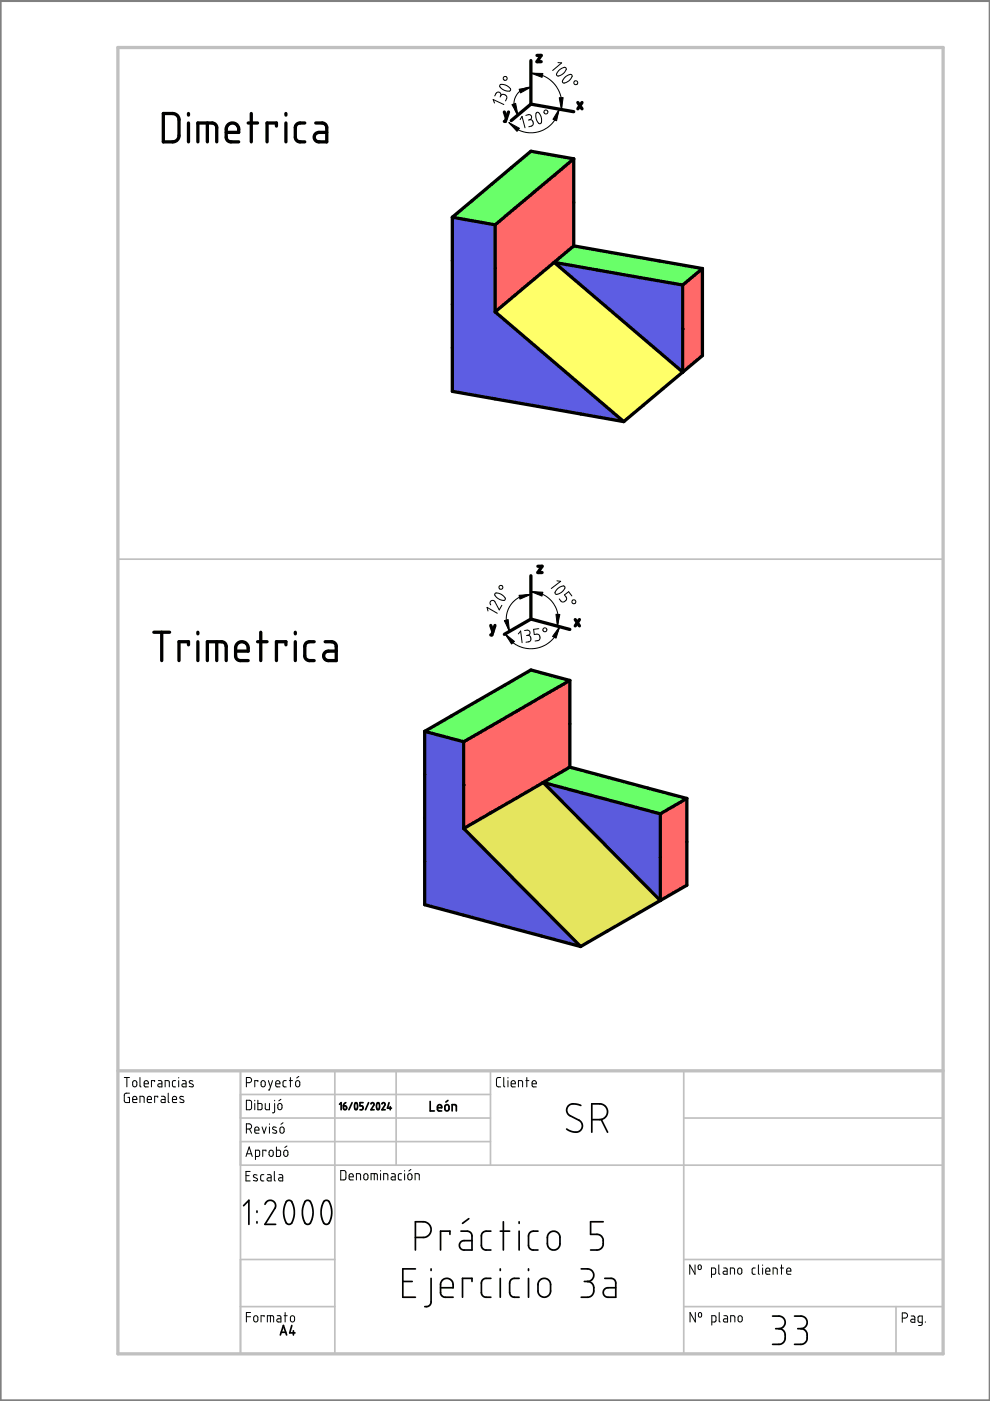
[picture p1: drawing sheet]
<svg xmlns="http://www.w3.org/2000/svg" width="210mm" height="297mm" viewBox="0 0 210 297" stroke-linecap="round" stroke-linejoin="round" font-family="sans-serif">
<path d="M98.3 175.7l16.9-9.8 24.8 25-16.9 9.8z" fill-rule="evenodd" fill="#e5e55e"/>
<path d="M90 155.1l8.3 2.2 22.5-13-8.2-2.3zM115.2 165.9l5.6-3.3 24.8 6.7-5.6 3.3z" fill-rule="evenodd" fill="#69ff69"/>
<path d="M90 155.1v36.7l33.1 8.9-24.8-25v-18.4zM115.2 165.9l24.8 6.7v18.3z" fill-rule="evenodd" fill="#5b5bdd"/>
<path d="M105 66.1l12.5-10.5 27.3 23.3-12.6 10.5z" fill-rule="evenodd" fill="#ffff69"/>
<path d="M95.9 46.1l9.1 1.6 16.6-14-9-1.6zM117.5 55.6l4.1-3.5 27.3 4.8-4.1 3.5z" fill-rule="evenodd" fill="#69ff69"/>
<path d="M95.9 46.1v36.9l36.3 6.4-27.2-23.3v-18.4zM117.5 55.6l27.3 4.8v18.5z" fill-rule="evenodd" fill="#5d5de3"/>
<g fill="#ff6969">
<path d="M140 172.6l5.6-3.3v18.4l-5.6 3.2z" fill-rule="evenodd"/>
<path d="M144.8 60.4l4.1-3.5v18.5l-4.1 3.5zM105 47.7l16.6-14v18.4l-16.6 14zM140 172.6l5.6-3.3v18.4l-5.6 3.2zM98.3 157.3v18.4l22.5-13.1v-18.3z" fill-rule="evenodd"/>
</g>
<g fill="none" stroke="#000" stroke-width=".36">
<path d="M72 234.1l.3-.3v1.5M72.8 234.5h.6l.1 .6a.34 .34 0 0 1-.4 .2 .34 .34 0 0 1-.3-.4zM73.3 233.8l-.4 .3-.1 .4M74.7 233.8l-.7 1.5M75.3 233.9a.54 .54 0 0 1 .5 .8v.2a.32 .32 0 0 1-.4 .4 .32 .32 0 0 1-.2-.5zM77 233.8h-.7v.7h.5l.2 .2-.1 .5-.6 .1M78.1 233.8l-.6 1.5M78.7 234a.33 .33 0 0 1 .4-.2 .33 .33 0 0 1 .2 .5l-.6 1h.6M80 233.9a.5 .5 0 0 1 .5 .7l-.1 .3a.32 .32 0 0 1-.3 .4 .32 .32 0 0 1-.3-.5zM81 234a.34 .34 0 0 1 .5-.2 .34 .34 0 0 1 .1 .5l-.6 1h.7M82.5 233.8l-.4 1.1h.9M82.7 234.6v.7"/>
<path d="M91.2 233.5v2h.9M92.8 234.9h.8l-.1-.6-.4-.1-.2 .2-.1 .8 .2 .3h.6M94.4 234.4l.4-.2 .4 .2v.8l-.3 .3h-.3l-.3-.2zM95 233.3l-.5 .4M95.9 235.5v-1.3l.7 .1 .2 1.2M123.1 234.4l-1.1-.3h-1.1l-.5 .4-.3 1 .5 .9 2.3 1.2 .3 .3 .3 .7-.3 .9-.4 .4-.7 .2-1.1-.2-.9-.5M125.5 237.4l2-.1 .9-.5 .3-.5 .1-.7-.2-.7-.3-.4-1-.5h-1.8v6.1M127.5 237.3l1.3 2.8M51.6 255.6l1.2-1.1v5.1M54.5 256.8v.2M54.5 259v.3M56.2 255.3l.5-.6 .5-.2 .6 .1 .5 .5 .1 1-2.2 3.5h2.2"/>
<path d="M60.7 254.8l.5-.3 .6 .3 .6 1.6v1.1l-.2 1.1-.4 .7-.4 .3-.7-.3-.5-1.6v-1.6zM64.7 254.8l.4-.3 .6 .1 .4 .9 .2 .9 .1 1.1-.3 1-.3 .8-.5 .3-.6-.3-.6-1.7 .1-1.4zM68.7 254.7l.4-.2 .6 .2 .6 1.8-.2 2-.4 .9-.4 .2-.4-.1-.3-.2-.5-1.6v-1.5zM99.4 258.4l-1.3 1M106.7 259v6M110.1 259v.4M127.9 259h-2.7v2.7l1.8 .1 .6 .4 .3 .6v1.2l-.5 .7-.6 .3h-1.6M85.4 271.7h2M88.1 262.4h1.9l1-.5 .3-.7 .1-.7-.2-.5-.4-.6-.9-.4h-1.8v6M88.1 269h-2.7v6h2.7M91.4 271v5.3l-.2 .4-.4 .3h-.7M91.4 269v.4"/>
<path d="M93.4 273h2.7l-.1-1.1-.5-.6-.9-.3-.9 .5-.3 .7v2l.2 .5 .5 .3h2M95.4 261.7v-.7h-2v4M97.7 261l1.7 .1 .5 .4 .2 .5v3h-1.9l-.4-.2-.4-.6 .1-.5 .3-.5 .5-.2h1.8M100.1 271.7v-.7h-2v4M104.1 261l-1.5 .2-.5 .7v2.3l.1 .4 .7 .4h1.2M104.1 271l-1.4 .1-.4 .3-.2 .5v2.3l.2 .4 .5 .4h1.3M106.1 261h2M106.1 269v.4M106.1 271v4M110.1 271l-1.4 .1-.4 .3-.2 .6 .1 2.5 .6 .5h1.3M110.1 261v4M112.1 269v.4"/>
<path d="M112.1 271v4M114.1 261l-1.5 .2-.4 .4-.1 .4v2.1l.1 .5 .7 .4h1.2M114.4 271.4l.6-.3 .6-.1 .5 .3 .5 .5 .1 2.2-.3 .6-.5 .4h-1l-.7-.8-.1-2zM116.4 261.5l.5-.4 .7-.1 .7 .4 .4 .5v2l-.3 .7-.5 .3h-1l-.7-.6-.1-2zM123.2 269l1.7 .1 .4 .2 .5 .5 .1 .7-.2 .6-.5 .4-.6 .2M123.9 271.7h.7M124.6 271.7l.8 .3 .4 .4 .1 .5v1.2l-.3 .5-.6 .4h-1.8M128.2 271l1.6 .1 .6 .4 .2 .4v3.1h-1.8l-.6-.2-.3-.8 .1-.5 .3-.3 .5-.2h1.8M163.8 279l1.7 .1 .6 .3 .3 .4 .1 .7-.3 .6-.4 .4-.7 .2M168.5 279l1.7 .1 .5 .2 .3 .5 .1 .8-.2 .5-.4 .4-.7 .2M59.4 283l.7-2 .7 2M59.6 282.5h1"/>
<path d="M61.9 281l-.5 1.6h1.1M62.2 282.2v.8M164.5 281.7h.6M165.1 281.7l.8 .2 .5 .6v1.7l-.4 .6-.5 .2h-1.7M169.1 281.7h.7M169.8 281.7l.8 .2 .5 .7-.1 1.6-.3 .5-.5 .3h-1.7"/>
</g>
<g fill="none" stroke="#000" stroke-width=".21">
<path d="M106 18l.5-.1 1 .3 .7 .6v.4l-.6 .1-.8-.2-.8-.6zM112.6 15.5l1.4 .2 1.5 .5 1.1 .7 1 1 .8 1.2 .5 1.3 .2 1.4-.1 1.4M112.6 18.5l-1.2 .2-.9 .4-.7 .6-.5 .9-.3 1v1l.3 1.1 .5 .7M118.3 13.3h.8l-1.9 1.6M118.4 15l1.1-.7h.3l.3 .2-.3 .7-.4 .4-1.1 .5-.3-.4zM119.7 16.5l1-.7h.4l.2 .2-.6 1.1-.7 .4-.5 .1-.3-.4zM104.8 21.8l-.2-.7 2.2 1.1M106.2 20.3v-.5l-.6-.3-.4 .2-.3 .6M106.2 20.3l.4-.3 .7 .3 .2 .5-.3 .6M106.2 20.3l-.2 .3M110.3 25.4l.4-.7 .6 2.4M111.5 24.5l.8-.2 .3 .2 .1 .5-.4 .4"/>
<path d="M112.3 25.4l.6 .1 .2 .8-.3 .4-.7 .2M112.3 25.4l-.3 .1M113.7 23.9h.5l.4 .6 .2 .8-.1 .8a.72 .72 0 0 1-1-.7l-.1-.6zM118.6 23.1l-.6 1.7-1 1.5-1.3 1-1.6 .7-2 .2-1.2-.3-1.5-.6-1.5-1.3M103.5 129.5l-.2-.7 2.1 1.2M104.1 128.2l-.2-.3 .1-.4 .4-.2 .4 .1 1.1 1.9 .5-1M104.9 125.9l.4-.2 .7 .2 1 .8a.43 .43 0 0 1 0 .6 .43 .43 0 0 1-.6-.1l-1.1-.5-.4-.5zM109.9 134.4l.5-.6 .3 2.5M111.2 133.7l.7-.1 .4 .2 .1 .6-.5 .3M111.9 134.7l.6 .3v.7l-.3 .4-.7 .1M111.9 134.7h-.3M112.6 126l-1.1 .1-1.5 .6-1.1 .8-.9 1.2-.6 1.5-.1 1.4 .2 1.2 .5 1.1"/>
<path d="M112.6 125.4l1.1 .2 1.4 .4 1.1 .7 1 1 .6 1.1 .5 1.5 .1 1.4-.2 1.1M114.2 133.3l-1.1 .1 .2 1.1h.9l.2 .3 .1 .4-.2 .5-.8 .2M118.1 123.1l.8 .2-2 1.5M118.1 124.9l.5-.4 .7-.2a.46 .46 0 0 1 .5 .3 .46 .46 0 0 1-.3 .6l-.8 .6-.7 .2-.3-.4zM118.6 132.9l-.8 1.8-1.1 1.3-1.5 1-1.8 .5h-1.7l-1.8-.5-1.8-1.3-1-1.3M121.2 126.3l-.6-.8-.9 .6 .4 .8-.1 .4-.3 .3h-.6l-.5-.6M26.4 228.5h1.1M26.9 228.5v1.9M27.5 231.8h-.8l-.3 .2v1.4l.1 .3 1 .1v-1.1h-.4M28.1 233.1h.9l-.2-.6-.2-.1-.4 .2-.1 .9 .3 .3h.6M28.2 229.3l.4-.2 .4 .3v.7l-.3 .3h-.4l-.2-.3zM29.7 228.5v1.8l.2 .1"/>
<path d="M29.7 233.8v-1.4l.8 .1 .1 1.3M30.6 229.8h.9l-.2-.6-.4-.1-.3 .2v.8l.2 .3h.7M31.2 233.1h.9l-.2-.6-.3-.1-.3 .2-.1 .8 .3 .4h.6M32.8 229.3v-.2h-.7v1.3M33.4 232.7v-.3h-.6v1.4M33.6 229.1h.5l.2 .3v1h-.5a.33 .33 0 0 1-.4-.3 .33 .33 0 0 1 .4-.3h.5M34.2 232.4l.6 .1 .2 .2v1.1h-.7a.34 .34 0 0 1-.2-.4 .34 .34 0 0 1 .4-.3h.5M35 230.4v-1.3l.8 .1 .1 1.2M35.7 231.8v1.8l.2 .2M36.6 233.1h.8l-.1-.6-.3-.1-.3 .2-.1 .8 .2 .4h.6M37.2 229.1h-.4l-.2 .3v.9l.6 .1M37.9 228.5v.1"/>
<path d="M37.9 229.1v1.3M38.7 229.1h.6l.2 .3v1h-.7a.33 .33 0 0 1-.2-.4 .33 .33 0 0 1 .3-.2h.6M38.9 232.6l-.3-.1a.29 .29 0 0 0-.4 .1 .29 .29 0 0 0 .1 .4l.5 .3a.35 .35 0 0 1 0 .5 .35 .35 0 0 1-.5-.1h-.2M40.9 229.2l-.5-.1a.28 .28 0 0 0-.3 .2 .28 .28 0 0 0 .2 .3l.6 .3a.34 .34 0 0 1 0 .5 .34 .34 0 0 1-.5 0l-.3-.1M52.2 229.6h.7l.3-.3 .1-.4-.2-.4h-.9v1.9M52.2 233.3h.9l.2 .3v1.3l-.2 .3-.9 .1zM52.2 239.4h.7l.4-.3v-.4l-.2-.3-.9-.1v2M52.9 239.4l.4 .9M54 239.6h.9l-.2-.6-.3-.1-.3 .2-.1 .9 .3 .3h.6M54 233.3v.1M54 234v1.3M54.7 233.3v2l.7-.1 .2-.2-.1-.9-.8-.1"/>
<path d="M54.7 229.3v-.2h-.7v1.3M55.5 229.2l.4-.1 .3 .3v.7l-.3 .3h-.3l-.2-.2v-.7zM55.6 238.9l.4 1.4 .5-1.4M56.2 234v1l.3 .3h.6v-1.3M56.9 229.1l.4 1.3M57.1 238.3v.1M57.1 238.9v1.4M57.8 229.1l-.7 2h-.2M58.2 234v1.7l-.1 .2h-.3M58.2 233.3v.1M58.5 229.8h.9l-.2-.6-.4-.1-.3 .2v.9l.2 .2h.7M58.6 239.1l-.4-.1a.28 .28 0 0 0-.4 .1 .28 .28 0 0 0 .2 .4l.5 .2a.36 .36 0 0 1 0 .6 .36 .36 0 0 1-.5-.1h-.2"/>
<path d="M59 234.1l.4-.1 .4 .3v.7l-.3 .3-.3-.1-.3-.2zM59.4 239.1l.4-.2 .4 .4v.6l-.2 .3h-.4l-.2-.3zM59.6 233.1l-.5 .3M60 238l-.4 .4M60.7 229.1h-.5l-.2 .3 .1 .9 .6 .1M61.3 229.1h.7M61.6 228.5v1.9M62.8 229.2l.4-.1 .3 .3v.8l-.2 .2h-.3l-.3-.2v-.7zM63.4 228.2l-.5 .4M106.2 228.5h-.6l-.3 .3v1.4l.3 .2h.6M106.8 228.5v1.7l.2 .2M107.7 228.5v.1"/>
<path d="M107.7 229.1v1.3M108.4 229.8h.9l-.2-.6-.3-.1-.3 .2-.1 .9 .2 .2h.7M109.9 230.4v-1.3l.8 .1 .1 1.2M111.5 229.1h.6M111.7 228.5v1.9M112.8 229.8h.9l-.1-.6-.4-.1-.3 .2-.1 .9 .2 .2h.7M52.2 245.2l.6-2 .7 2M52.2 249.3h.6M52.3 244.6h1M53 248.4h-.8v2h.8M54.2 245.2h.5l.3-.2 .1-.9-.2-.2h-.7v2M54.5 249.2l-.3-.1a.31 .31 0 0 0-.4 .1 .31 .31 0 0 0 .1 .4l.5 .3a.35 .35 0 0 1 .1 .5 .35 .35 0 0 1-.5-.1h-.3"/>
<path d="M55.9 249h-.4l-.2 .4v.8l.6 .2M56.4 244.1v-.2h-.7v1.3M56.7 249l.6 .1 .2 .2v1.1h-.6a.34 .34 0 0 1-.3-.4 .34 .34 0 0 1 .3-.3h.6M57.2 244l.4-.1 .3 .3v.7l-.2 .3h-.4l-.2-.3zM58.2 248.4v1.8l.2 .2M58.6 243.2v2h.7l.2-.3-.1-.9-.8-.1M59.2 249l.6 .1 .1 .2v1.1h-.6a.34 .34 0 0 1-.2-.4 .34 .34 0 0 1 .3-.3h.5M60.3 244l.4-.1 .3 .2v.7l-.2 .4h-.4l-.2-.3zM60.8 243l-.4 .3M72.2 248.2h.8l.3 .3v1.3l-.2 .3-.9 .1zM74 249.5h.9l-.1-.6-.4-.1-.3 .2-.1 .9 .2 .2 .7 .1M75.6 250.2v-1.4l.8 .1 .1 1.3"/>
<path d="M77.2 249l.4-.2 .4 .4v.7l-.3 .2-.2 .1-.3-.3zM78.7 250.2v-1.4l1.2 .1 .1 .2v1.1M79.4 248.8v1.4M80.7 248.2v.1M80.7 248.8v1.4M81.3 250.2v-1.4l.8 .1 .1 1.3M83 248.8h.5l.3 .3v1.1h-.6a.33 .33 0 0 1-.3-.4 .33 .33 0 0 1 .3-.3h.6M85.1 248.8l-.4 .1-.2 .2v.9l.6 .2M85.8 248.2v.1M85.8 248.8v1.4M86.6 249l.4-.2 .3 .4v.7l-.2 .2-.3 .1-.3-.3zM87.1 247.9l-.4 .4"/>
<path d="M88 250.2v-1.4l.8 .1 .1 1.3M52.2 279.2h.9M53.1 278.3h-.9v2M53.9 279.1l.4-.1 .4 .2v.8l-.3 .3-.4-.1-.2-.2zM56 279.2v-.2h-.6v1.3M57.3 279v1.3M58.8 279h.5l.3 .2v1.1h-.7a.34 .34 0 0 1-.2-.4 .34 .34 0 0 1 .3-.3h.6M60.2 279h.7M60.5 278.3v2M61.7 279.1l.4-.1 .3 .3v.7l-.3 .3-.4-.1-.1-.2zM147.4 268.2v2l-1.2-2v2M147.4 278.3v2l-1.1-2v2"/>
<path d="M148.1 268.3a.34 .34 0 0 1 .4-.1 .34 .34 0 0 1 .2 .3v.5a.34 .34 0 0 1-.4 .2 .34 .34 0 0 1-.3-.4zM148.1 278.4a.34 .34 0 0 1 .4-.1 .34 .34 0 0 1 .3 .3v.4a.34 .34 0 0 1-.4 .3 .34 .34 0 0 1-.3-.3zM150.9 270.2h.6l.2-.2v-.9l-.1-.2-.7-.1v2M152.4 268.2v1.8l.2 .2M152.5 278.3v1.8l.2 .2M153.4 268.8l.5 .1 .3 .2v1.1h-.6a.33 .33 0 0 1-.3-.4 .33 .33 0 0 1 .3-.3h.6M153.5 279h.5l.3 .3v1h-.6a.34 .34 0 0 1-.3-.4 .34 .34 0 0 1 .3-.3h.6M154.9 270.2v-1.4h.5l.3 .2v1.2M156.5 269l.4-.2 .4 .3v.8l-.3 .3h-.3l-.3-.3zM156.6 279.1l.4-.1 .4 .3v.7l-.3 .3-.4-.1-.2-.2zM160.1 268.8l-.4 .1-.2 .2v.9l.6 .2M160.8 268.2v1.8l.2 .2"/>
<path d="M161.7 268.2v.1M161.7 268.8v1.4M162.3 269.5h.9l-.1-.6-.4-.1-.3 .2-.1 .9 .3 .3h.6M163.9 270.2v-1.4h.6l.3 .2v1.2M165.5 268.8h.6M165.7 268.2v2M166.8 269.5h.9l-.2-.6-.3-.1-.3 .2-.1 .9 .2 .3h.7M191.3 279.5l.9-.2 .2-.4-.1-.4-.3-.1h-.7v2M193.2 279h.6l.2 .3v1.1l-.7-.1a.33 .33 0 0 1-.2-.3 .33 .33 0 0 1 .3-.3h.6M56.7 280.3v-1.3h1.1l.2 .1v1.2M150.9 280.3h.6l.3-.2v-.9l-.1-.2h-.8v1.9M154.9 280.3v-1.3l.8 .1 .1 1.2"/>
<path d="M195.5 280.4l-.8-.2-.1-.9 .2-.3h.7v1.7l-.2 .3h-.5M196.2 280.2v.2"/>
<circle cx="107.1" cy="16.6" r=".42"/>
<circle cx="122.1" cy="17.5" r=".41"/>
<circle cx="115.7" cy="23.7" r=".42"/>
<circle cx="106.2" cy="124.5" r=".42"/>
<circle cx="115.5" cy="133.5" r=".42"/>
<circle cx="121.7" cy="127.6" r=".42"/>
</g>
<path d="M210 .1h-210v296.9h210" fill="none" stroke="#808080" stroke-width=".7"/>
<path d="M25 10.1h175v276.9h-175zM25 227h175" fill="none" stroke="#c0c0c0" stroke-width=".7"/>
<g fill="none" stroke="#c0c0c0" stroke-width=".36">
<path d="M25 118.6h175M51 227v60M51 237h53M51 232.1h53M71 227v60M84 227v20M104 227v20M145 227v60M145 237h55M51 247h149M51 242h53M51 267h20"/>
<path d="M51 277h20M145 267h55M145 277h55M190 277v10"/>
</g>
<g fill="none" stroke="#000" stroke-width=".7">
<path d="M112.6 12.8v9.3M113.9 11.7h.8l-.8 1.4h.8M34.6 24.1h2.4l.5 .3 .4 .5 .1 4-.3 .6-.6 .5-2.5 .1zM40 24.1v.3M40 26.1v4M42 30.1v-4h3.1l.5 .2 .4 .6v3.2M44 26.1v4M48 28.1h2.6l-.1-1.2-.3-.5-.5-.3h-.6l-.8 .4-.3 .7v2.1l.2 .4 .5 .3 1.9 .1M52.6 26.1h2M53.3 24.1v6M58.6 26.7v-.6h-2v4M60.6 24.1v.3"/>
<path d="M60.6 26.1v4M64.6 26.1h-1.4l-.4 .4-.2 .5 .1 2.6 .7 .5h1.2M67 26.1h1.5l.6 .4 .2 .4v3.2h-1.8l-.5-.3-.3-.3-.1-.5 .5-.8 .5-.1h1.7M106.9 23.7l.5 1.4M107.8 23.7l-.7 2h-.2M112.6 22.1l9 1.6M112.6 22.1l-4.2 3.5M121.6 33.7l-9-1.6-16.7 14M121.6 33.7v18.4M121.6 33.7l-16.6 14M122.5 21.7l.9 1.4M123.4 21.7l-.9 1.4"/>
<path d="M95.9 46.1v36.9l36.3 6.4M95.9 46.1l9.1 1.6M105 47.7v18.4M117.5 55.6l27.3 23.3v-18.5M117.5 55.6l27.3 4.8M117.5 55.6l-12.5 10.5M121.6 52.1l27.3 4.8M121.6 52.1l-4.1 3.5M148.9 56.9v18.5l-16.7 14M148.9 56.9l-4.1 3.5M105 66.1l27.2 23.3M32.6 134h3.4"/>
<path d="M34.3 134v6.1M40 136.7v-.6h-2v4M42 134v.4M42 136.1v4M46 136.1v4M50 138h2.6v-1l-.6-.7-.9-.2-.5 .1-.4 .4-.2 .6v2l.2 .6 .5 .2 1.9 .1M54.6 136.1h2M55.3 134v6.1M60.6 136.7v-.6h-2v4M62.6 134v.4M62.6 136.1v4M66.6 136.1h-1.4l-.4 .3-.2 .5v2.3l.2 .5 .6 .3 1.2 .1"/>
<path d="M68.9 136.1h1.6l.6 .4 .2 .5v3.1h-1.8l-.6-.3-.2-.4-.1-.5 .5-.7 .5-.2h1.7M104.1 132.6l.4 1.3M104.9 132.6l-.6 2h-.2M112.6 122.1v9.2M112.6 131.3l8.2 2.2M112.6 131.3l-5.7 3.2M114 120.1h.9l-.9 1.3h.9M122 131.4l.9 1.3M122.9 131.4l-.9 1.3M44 140.1v-4h3.1l.5 .2 .4 .8v3M90 155.1v36.7l33.1 8.9M90 155.1l8.3 2.2"/>
<path d="M98.3 157.3v18.4M120.8 144.3l-8.2-2.3-22.6 13.1M120.8 144.3l-22.5 13M120.8 144.3v18.3M98.3 175.7l24.8 25M120.8 162.6l24.8 6.7M120.8 162.6l-22.5 13.1M140 172.6v18.3M140 172.6l-24.8-6.7 24.8 25M145.6 169.3v18.4l-5.6 3.2M145.6 169.3l-5.6 3.3M140 190.9l-16.9 9.8"/>
</g>
<path d="M112.6 15.5l2.5 .1-.2 .8zM110.1 18.9l2.5-.4-2.2 1.2zM107.9 26l2.2 1.2-.5 .7zM108.5 22.2l.8-.3 .5 2.5zM118.6 23.1l-.6 2.5-.8-.3zM118.6 20.7h.8l-.4 2.5zM107.1 134.4l2 1.6-.6 .5zM106.9 131.6l.8-.2 .3 2.5zM110 126.2l2.6-.2-2.4 1zM112.6 125.4l2.5 .2-.2 .8zM117.9 130.2l.8 .1-.5 2.5zM118.6 132.9l-.7 2.4-.7-.4z" fill="#000" stroke="#000" stroke-width=".21"/>
</svg>
